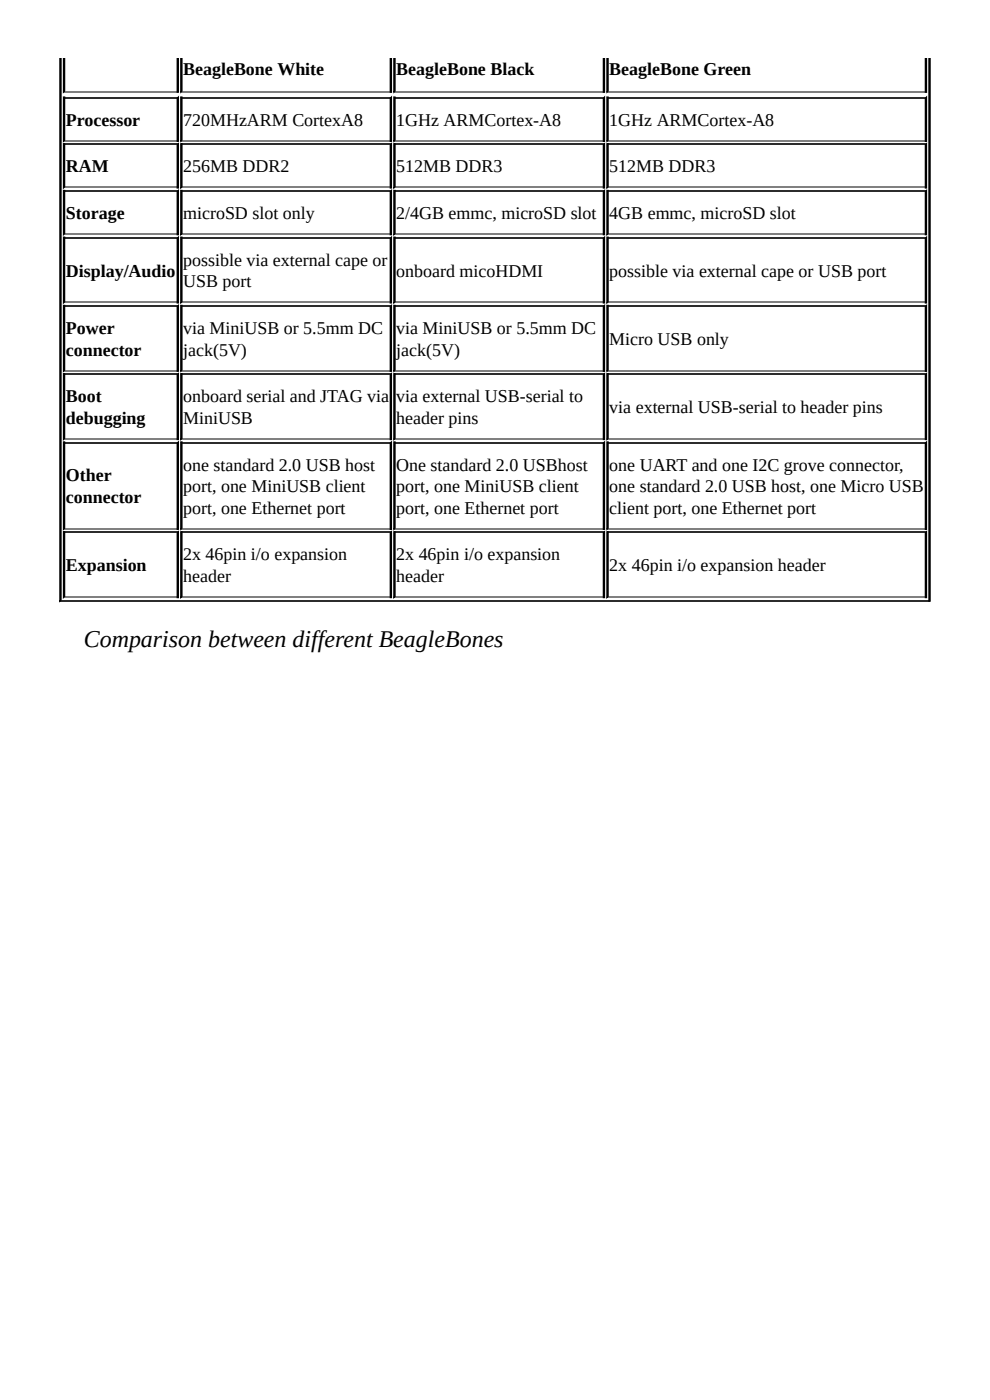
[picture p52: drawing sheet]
<svg xmlns="http://www.w3.org/2000/svg" width="210mm" height="297mm" viewBox="0 0 210 297" stroke-linecap="round" stroke-linejoin="round" font-family="sans-serif">
<defs><g id="words">
<text font-size="5.1" x="17.8" y="137.2">Comparison between different BeagleBones</text>
<g font-size="3.8">
<text x="38.9" y="16">BeagleBone White</text>
<text x="84.1" y="16">BeagleBone Black</text>
<text x="129.2" y="16">BeagleBone Green</text>
<text x="14" y="26.7">Processor</text>
<text x="38.9" y="26.7">720MHzARM CortexA8</text>
<text x="84.1" y="26.7">1GHz ARMCortex-A8</text>
<text x="129.2" y="26.7">1GHz ARMCortex-A8</text>
<text x="14" y="36.6">RAM</text>
<text x="38.9" y="36.6">256MB DDR2</text>
<text x="84.1" y="36.6">512MB DDR3</text>
<text x="129.2" y="36.6">512MB DDR3</text>
<text x="14" y="46.5">Storage</text>
<text x="38.9" y="46.5">microSD slot only</text>
<text x="84.1" y="46.5">2/4GB emmc, microSD slot</text>
<text x="129.2" y="46.5">4GB emmc, microSD slot</text>
<text x="14" y="58.7">Display/Audio</text>
<text x="38.9" y="56.4">possible via external cape or</text>
<text x="84.1" y="58.7">onboard micoHDMI</text>
<text x="129.2" y="58.7">possible via external cape or USB port</text>
<text x="38.9" y="61">USB port</text>
<text x="14" y="70.9">Power</text>
<text x="38.9" y="70.9">via MiniUSB or 5.5mm DC</text>
<text x="84.1" y="70.9">via MiniUSB or 5.5mm DC</text>
<text x="14" y="75.5">connector</text>
<text x="38.9" y="75.5">jack(5V)</text>
<text x="84.1" y="75.5">jack(5V)</text>
<text x="129.2" y="73.2">Micro USB only</text>
<text x="14" y="85.4">Boot</text>
<text x="14" y="89.9">debugging</text>
<text x="38.9" y="85.4">onboard serial and JTAG via</text>
<text x="38.9" y="89.9">MiniUSB</text>
<text x="84.1" y="85.4">via external USB-serial to</text>
<text x="84.1" y="89.9">header pins</text>
<text x="129.2" y="87.7">via external USB-serial to header pins</text>
<text x="38.9" y="99.8">one standard 2.0 USB host</text>
<text x="84.1" y="99.8">One standard 2.0 USBhost</text>
<text x="129.2" y="99.8">one UART and one I2C grove connector,</text>
<text x="14" y="102.1">Other</text>
<text x="14" y="106.7">connector</text>
<text x="38.9" y="104.4">port, one MiniUSB client</text>
<text x="84.1" y="104.4">port, one MiniUSB client</text>
<text x="129.2" y="104.4">one standard 2.0 USB host, one Micro USB</text>
<text x="38.9" y="109">port, one Ethernet port</text>
<text x="84.1" y="109">port, one Ethernet port</text>
<text x="129.2" y="109">client port, one Ethernet port</text>
<text x="38.9" y="118.9">2x 46pin i/o expansion</text>
<text x="84.1" y="118.9">2x 46pin i/o expansion</text>
<text x="14" y="121.2">Expansion</text>
<text x="38.9" y="123.5">header</text>
<text x="84.1" y="123.5">header</text>
<text x="129.2" y="121.2">2x 46pin i/o expansion header</text>
</g>
</g></defs>
<path d="M12.7 127.4h184.6" fill="none" stroke="#2c2c2c" stroke-width=".25"/>
<path d="M12.7 12.4h.3v114.9l-.3 .2z" fill-rule="evenodd" fill="#808080" stroke="#000" stroke-width=".25"/>
<path d="M197 12.4h.3v115.1h-.3z" fill-rule="evenodd" fill="#2c2c2c" stroke="#000" stroke-width=".25"/>
<path d="M13.5 19.4h24.3" fill="none" stroke="#808080" stroke-width=".25"/>
<path d="M13.5 12.4h.2v6.9l-.2 .3z" fill-rule="evenodd" fill="#2c2c2c" stroke="#000" stroke-width=".25"/>
<path d="M37.6 12.4h.2v7.2h-.2z" fill-rule="evenodd" fill="#808080" stroke="#000" stroke-width=".25"/>
<path d="M38.3 19.4h44.7" fill="none" stroke="#808080" stroke-width=".25"/>
<path d="M38.3 12.4h.3v6.9l-.3 .3z" fill-rule="evenodd" fill="#2c2c2c" stroke="#000" stroke-width=".25"/>
<path d="M82.8 12.4h.2v7.2h-.2z" fill-rule="evenodd" fill="#808080" stroke="#000" stroke-width=".25"/>
<path d="M83.5 19.4h44.7" fill="none" stroke="#808080" stroke-width=".25"/>
<path d="M83.5 12.4h.3v6.9l-.3 .3z" fill-rule="evenodd" fill="#2c2c2c" stroke="#000" stroke-width=".25"/>
<path d="M128 12.4h.2v7.2h-.2z" fill-rule="evenodd" fill="#808080" stroke="#000" stroke-width=".25"/>
<path d="M128.7 19.4h67.8" fill="none" stroke="#808080" stroke-width=".25"/>
<path d="M128.7 12.4h.3v6.9l-.3 .3z" fill-rule="evenodd" fill="#2c2c2c" stroke="#000" stroke-width=".25"/>
<path d="M196.3 12.4h.2v7.2h-.2z" fill-rule="evenodd" fill="#808080" stroke="#000" stroke-width=".25"/>
<path d="M13.5 20.7h24.3" fill="none" stroke="#2c2c2c" stroke-width=".25"/>
<path d="M13.5 29.9h24.3" fill="none" stroke="#808080" stroke-width=".25"/>
<path d="M13.5 20.6h.2v9.1l-.2 .3z" fill-rule="evenodd" fill="#2c2c2c" stroke="#000" stroke-width=".25"/>
<path d="M37.8 20.6v9.4h-.2v-9.2z" fill-rule="evenodd" fill="#808080" stroke="#000" stroke-width=".25"/>
<path d="M38.3 20.7h44.7" fill="none" stroke="#2c2c2c" stroke-width=".25"/>
<path d="M38.3 29.9h44.7" fill="none" stroke="#808080" stroke-width=".25"/>
<path d="M38.3 20.6h.3v9.1l-.3 .3z" fill-rule="evenodd" fill="#2c2c2c" stroke="#000" stroke-width=".25"/>
<path d="M83 20.6v9.4h-.2v-9.2z" fill-rule="evenodd" fill="#808080" stroke="#000" stroke-width=".25"/>
<path d="M83.5 20.7h44.7" fill="none" stroke="#2c2c2c" stroke-width=".25"/>
<path d="M83.5 29.9h44.7" fill="none" stroke="#808080" stroke-width=".25"/>
<path d="M83.5 20.6h.3v9.1l-.3 .3z" fill-rule="evenodd" fill="#2c2c2c" stroke="#000" stroke-width=".25"/>
<path d="M128.2 20.6v9.4h-.2v-9.2z" fill-rule="evenodd" fill="#808080" stroke="#000" stroke-width=".25"/>
<path d="M128.7 20.7h67.8" fill="none" stroke="#2c2c2c" stroke-width=".25"/>
<path d="M128.7 29.9h67.8" fill="none" stroke="#808080" stroke-width=".25"/>
<path d="M128.7 20.6h.3v9.1l-.3 .3z" fill-rule="evenodd" fill="#2c2c2c" stroke="#000" stroke-width=".25"/>
<path d="M196.5 20.6v9.4h-.2v-9.2z" fill-rule="evenodd" fill="#808080" stroke="#000" stroke-width=".25"/>
<path d="M13.5 30.6h24.3" fill="none" stroke="#2c2c2c" stroke-width=".25"/>
<path d="M13.5 39.8h24.3" fill="none" stroke="#808080" stroke-width=".25"/>
<path d="M13.5 30.5h.2v9.1l-.2 .3z" fill-rule="evenodd" fill="#2c2c2c" stroke="#000" stroke-width=".25"/>
<path d="M37.8 30.5v9.4h-.2v-9.2z" fill-rule="evenodd" fill="#808080" stroke="#000" stroke-width=".25"/>
<path d="M38.3 30.6h44.7" fill="none" stroke="#2c2c2c" stroke-width=".25"/>
<path d="M38.3 39.8h44.7" fill="none" stroke="#808080" stroke-width=".25"/>
<path d="M38.3 30.5h.3v9.1l-.3 .3z" fill-rule="evenodd" fill="#2c2c2c" stroke="#000" stroke-width=".25"/>
<path d="M83 30.5v9.4h-.2v-9.2z" fill-rule="evenodd" fill="#808080" stroke="#000" stroke-width=".25"/>
<path d="M83.5 30.6h44.7" fill="none" stroke="#2c2c2c" stroke-width=".25"/>
<path d="M83.5 39.8h44.7" fill="none" stroke="#808080" stroke-width=".25"/>
<path d="M83.5 30.5h.3v9.1l-.3 .3z" fill-rule="evenodd" fill="#2c2c2c" stroke="#000" stroke-width=".25"/>
<path d="M128.2 30.5v9.4h-.2v-9.2z" fill-rule="evenodd" fill="#808080" stroke="#000" stroke-width=".25"/>
<path d="M128.7 30.6h67.8" fill="none" stroke="#2c2c2c" stroke-width=".25"/>
<path d="M128.7 39.8h67.8" fill="none" stroke="#808080" stroke-width=".25"/>
<path d="M128.7 30.5h.3v9.1l-.3 .3z" fill-rule="evenodd" fill="#2c2c2c" stroke="#000" stroke-width=".25"/>
<path d="M196.5 30.5v9.4h-.2v-9.2z" fill-rule="evenodd" fill="#808080" stroke="#000" stroke-width=".25"/>
<path d="M13.5 40.5h24.3" fill="none" stroke="#2c2c2c" stroke-width=".25"/>
<path d="M13.5 49.7h24.3" fill="none" stroke="#808080" stroke-width=".25"/>
<path d="M13.5 40.4h.2v9.1l-.2 .3z" fill-rule="evenodd" fill="#2c2c2c" stroke="#000" stroke-width=".25"/>
<path d="M37.8 40.4v9.4h-.2v-9.1z" fill-rule="evenodd" fill="#808080" stroke="#000" stroke-width=".25"/>
<path d="M38.3 40.5h44.7" fill="none" stroke="#2c2c2c" stroke-width=".25"/>
<path d="M38.3 49.7h44.7" fill="none" stroke="#808080" stroke-width=".25"/>
<path d="M38.3 40.4h.3v9.1l-.3 .3z" fill-rule="evenodd" fill="#2c2c2c" stroke="#000" stroke-width=".25"/>
<path d="M83 40.4v9.4h-.2v-9.1z" fill-rule="evenodd" fill="#808080" stroke="#000" stroke-width=".25"/>
<path d="M83.5 40.5h44.7" fill="none" stroke="#2c2c2c" stroke-width=".25"/>
<path d="M83.5 49.7h44.7" fill="none" stroke="#808080" stroke-width=".25"/>
<path d="M83.5 40.4h.3v9.1l-.3 .3z" fill-rule="evenodd" fill="#2c2c2c" stroke="#000" stroke-width=".25"/>
<path d="M128.2 40.4v9.4h-.2v-9.1z" fill-rule="evenodd" fill="#808080" stroke="#000" stroke-width=".25"/>
<path d="M128.7 40.5h67.8" fill="none" stroke="#2c2c2c" stroke-width=".25"/>
<path d="M128.7 49.7h67.8" fill="none" stroke="#808080" stroke-width=".25"/>
<path d="M128.7 40.4h.3v9.1l-.3 .3z" fill-rule="evenodd" fill="#2c2c2c" stroke="#000" stroke-width=".25"/>
<path d="M196.5 40.4v9.4h-.2v-9.1z" fill-rule="evenodd" fill="#808080" stroke="#000" stroke-width=".25"/>
<path d="M13.5 50.4h24.3" fill="none" stroke="#2c2c2c" stroke-width=".25"/>
<path d="M13.5 64.2h24.3" fill="none" stroke="#808080" stroke-width=".25"/>
<path d="M13.5 50.3h.2v13.7l-.2 .3z" fill-rule="evenodd" fill="#2c2c2c" stroke="#000" stroke-width=".25"/>
<path d="M37.8 50.3v14h-.2v-13.7z" fill-rule="evenodd" fill="#808080" stroke="#000" stroke-width=".25"/>
<path d="M38.3 50.4h44.7" fill="none" stroke="#2c2c2c" stroke-width=".25"/>
<path d="M38.3 64.2h44.7" fill="none" stroke="#808080" stroke-width=".25"/>
<path d="M38.3 50.3h.3v13.7l-.3 .3z" fill-rule="evenodd" fill="#2c2c2c" stroke="#000" stroke-width=".25"/>
<path d="M83 50.3v14h-.2v-13.7z" fill-rule="evenodd" fill="#808080" stroke="#000" stroke-width=".25"/>
<path d="M83.5 50.4h44.7" fill="none" stroke="#2c2c2c" stroke-width=".25"/>
<path d="M83.5 64.2h44.7" fill="none" stroke="#808080" stroke-width=".25"/>
<path d="M83.5 50.3h.3v13.7l-.3 .3z" fill-rule="evenodd" fill="#2c2c2c" stroke="#000" stroke-width=".25"/>
<path d="M128.2 50.3v14h-.2v-13.7z" fill-rule="evenodd" fill="#808080" stroke="#000" stroke-width=".25"/>
<path d="M128.7 50.4h67.8" fill="none" stroke="#2c2c2c" stroke-width=".25"/>
<path d="M128.7 64.2h67.8" fill="none" stroke="#808080" stroke-width=".25"/>
<path d="M128.7 50.3h.3v13.7l-.3 .3z" fill-rule="evenodd" fill="#2c2c2c" stroke="#000" stroke-width=".25"/>
<path d="M196.5 50.3v14h-.2v-13.7z" fill-rule="evenodd" fill="#808080" stroke="#000" stroke-width=".25"/>
<path d="M13.5 64.9h24.3" fill="none" stroke="#2c2c2c" stroke-width=".25"/>
<path d="M13.5 78.6h24.3" fill="none" stroke="#808080" stroke-width=".25"/>
<path d="M13.5 64.8h.2v13.7l-.2 .3z" fill-rule="evenodd" fill="#2c2c2c" stroke="#000" stroke-width=".25"/>
<path d="M37.8 64.8v14h-.2v-13.8z" fill-rule="evenodd" fill="#808080" stroke="#000" stroke-width=".25"/>
<path d="M38.3 64.9h44.7" fill="none" stroke="#2c2c2c" stroke-width=".25"/>
<path d="M38.3 78.6h44.7" fill="none" stroke="#808080" stroke-width=".25"/>
<path d="M38.3 64.8h.3v13.7l-.3 .3z" fill-rule="evenodd" fill="#2c2c2c" stroke="#000" stroke-width=".25"/>
<path d="M83 64.8v14h-.2v-13.8z" fill-rule="evenodd" fill="#808080" stroke="#000" stroke-width=".25"/>
<path d="M83.5 64.9h44.7" fill="none" stroke="#2c2c2c" stroke-width=".25"/>
<path d="M83.5 78.6h44.7" fill="none" stroke="#808080" stroke-width=".25"/>
<path d="M83.5 64.8h.3v13.7l-.3 .3z" fill-rule="evenodd" fill="#2c2c2c" stroke="#000" stroke-width=".25"/>
<path d="M128.2 64.8v14h-.2v-13.8z" fill-rule="evenodd" fill="#808080" stroke="#000" stroke-width=".25"/>
<path d="M128.7 64.9h67.8" fill="none" stroke="#2c2c2c" stroke-width=".25"/>
<path d="M128.7 78.6h67.8" fill="none" stroke="#808080" stroke-width=".25"/>
<path d="M128.7 64.8h.3v13.7l-.3 .3z" fill-rule="evenodd" fill="#2c2c2c" stroke="#000" stroke-width=".25"/>
<path d="M196.5 64.8v14h-.2v-13.8z" fill-rule="evenodd" fill="#808080" stroke="#000" stroke-width=".25"/>
<path d="M13.5 79.4h24.3" fill="none" stroke="#2c2c2c" stroke-width=".25"/>
<path d="M13.5 93.1h24.3" fill="none" stroke="#808080" stroke-width=".25"/>
<path d="M13.5 79.3h.2v13.7l-.2 .2z" fill-rule="evenodd" fill="#2c2c2c" stroke="#000" stroke-width=".25"/>
<path d="M37.8 79.3v13.9h-.2v-13.7z" fill-rule="evenodd" fill="#808080" stroke="#000" stroke-width=".25"/>
<path d="M38.3 79.4h44.7" fill="none" stroke="#2c2c2c" stroke-width=".25"/>
<path d="M38.3 93.1h44.7" fill="none" stroke="#808080" stroke-width=".25"/>
<path d="M38.3 79.3h.3v13.7l-.3 .2z" fill-rule="evenodd" fill="#2c2c2c" stroke="#000" stroke-width=".25"/>
<path d="M83 79.3v13.9h-.2v-13.7z" fill-rule="evenodd" fill="#808080" stroke="#000" stroke-width=".25"/>
<path d="M83.5 79.4h44.7" fill="none" stroke="#2c2c2c" stroke-width=".25"/>
<path d="M83.5 93.1h44.7" fill="none" stroke="#808080" stroke-width=".25"/>
<path d="M83.5 79.3h.3v13.7l-.3 .2z" fill-rule="evenodd" fill="#2c2c2c" stroke="#000" stroke-width=".25"/>
<path d="M128.2 79.3v13.9h-.2v-13.7z" fill-rule="evenodd" fill="#808080" stroke="#000" stroke-width=".25"/>
<path d="M128.7 79.4h67.8" fill="none" stroke="#2c2c2c" stroke-width=".25"/>
<path d="M128.7 93.1h67.8" fill="none" stroke="#808080" stroke-width=".25"/>
<path d="M128.7 79.3h.3v13.7l-.3 .2z" fill-rule="evenodd" fill="#2c2c2c" stroke="#000" stroke-width=".25"/>
<path d="M196.5 79.3v13.9h-.2v-13.7z" fill-rule="evenodd" fill="#808080" stroke="#000" stroke-width=".25"/>
<path d="M13.5 93.9h24.3" fill="none" stroke="#2c2c2c" stroke-width=".25"/>
<path d="M13.5 112.2h24.3" fill="none" stroke="#808080" stroke-width=".25"/>
<path d="M13.5 93.7h.2v18.3l-.2 .3z" fill-rule="evenodd" fill="#2c2c2c" stroke="#000" stroke-width=".25"/>
<path d="M37.8 93.7v18.6h-.2v-18.3z" fill-rule="evenodd" fill="#808080" stroke="#000" stroke-width=".25"/>
<path d="M38.3 93.9h44.7" fill="none" stroke="#2c2c2c" stroke-width=".25"/>
<path d="M38.3 112.2h44.7" fill="none" stroke="#808080" stroke-width=".25"/>
<path d="M38.3 93.7h.3v18.3l-.3 .3z" fill-rule="evenodd" fill="#2c2c2c" stroke="#000" stroke-width=".25"/>
<path d="M83 93.7v18.6h-.2v-18.3z" fill-rule="evenodd" fill="#808080" stroke="#000" stroke-width=".25"/>
<path d="M83.5 93.9h44.7" fill="none" stroke="#2c2c2c" stroke-width=".25"/>
<path d="M83.5 112.2h44.7" fill="none" stroke="#808080" stroke-width=".25"/>
<path d="M83.5 93.7h.3v18.3l-.3 .3z" fill-rule="evenodd" fill="#2c2c2c" stroke="#000" stroke-width=".25"/>
<path d="M128.2 93.7v18.6h-.2v-18.3z" fill-rule="evenodd" fill="#808080" stroke="#000" stroke-width=".25"/>
<path d="M128.7 93.9h67.8" fill="none" stroke="#2c2c2c" stroke-width=".25"/>
<path d="M128.7 112.2h67.8" fill="none" stroke="#808080" stroke-width=".25"/>
<path d="M128.7 93.7h.3v18.3l-.3 .3z" fill-rule="evenodd" fill="#2c2c2c" stroke="#000" stroke-width=".25"/>
<path d="M196.5 93.7v18.6h-.2v-18.3z" fill-rule="evenodd" fill="#808080" stroke="#000" stroke-width=".25"/>
<path d="M13.5 112.9h24.3" fill="none" stroke="#2c2c2c" stroke-width=".25"/>
<path d="M13.5 126.7h24.3" fill="none" stroke="#808080" stroke-width=".25"/>
<path d="M13.5 112.8h.2v13.7l-.2 .3z" fill-rule="evenodd" fill="#2c2c2c" stroke="#000" stroke-width=".25"/>
<path d="M37.8 112.8v14h-.2v-13.7z" fill-rule="evenodd" fill="#808080" stroke="#000" stroke-width=".25"/>
<path d="M38.3 112.9h44.7" fill="none" stroke="#2c2c2c" stroke-width=".25"/>
<path d="M38.3 126.7h44.7" fill="none" stroke="#808080" stroke-width=".25"/>
<path d="M38.3 112.8h.3v13.7l-.3 .3z" fill-rule="evenodd" fill="#2c2c2c" stroke="#000" stroke-width=".25"/>
<path d="M83 112.8v14h-.2v-13.7z" fill-rule="evenodd" fill="#808080" stroke="#000" stroke-width=".25"/>
<path d="M83.5 112.9h44.7" fill="none" stroke="#2c2c2c" stroke-width=".25"/>
<path d="M83.5 126.7h44.7" fill="none" stroke="#808080" stroke-width=".25"/>
<path d="M83.5 112.8h.3v13.7l-.3 .3z" fill-rule="evenodd" fill="#2c2c2c" stroke="#000" stroke-width=".25"/>
<path d="M128.2 112.8v14h-.2v-13.7z" fill-rule="evenodd" fill="#808080" stroke="#000" stroke-width=".25"/>
<path d="M128.7 112.9h67.8" fill="none" stroke="#2c2c2c" stroke-width=".25"/>
<path d="M128.7 126.7h67.8" fill="none" stroke="#808080" stroke-width=".25"/>
<path d="M128.7 112.8h.3v13.7l-.3 .3z" fill-rule="evenodd" fill="#2c2c2c" stroke="#000" stroke-width=".25"/>
<path d="M196.5 112.8v14h-.2v-13.7z" fill-rule="evenodd" fill="#808080" stroke="#000" stroke-width=".25"/>
<use href="#words"/>
</svg>
